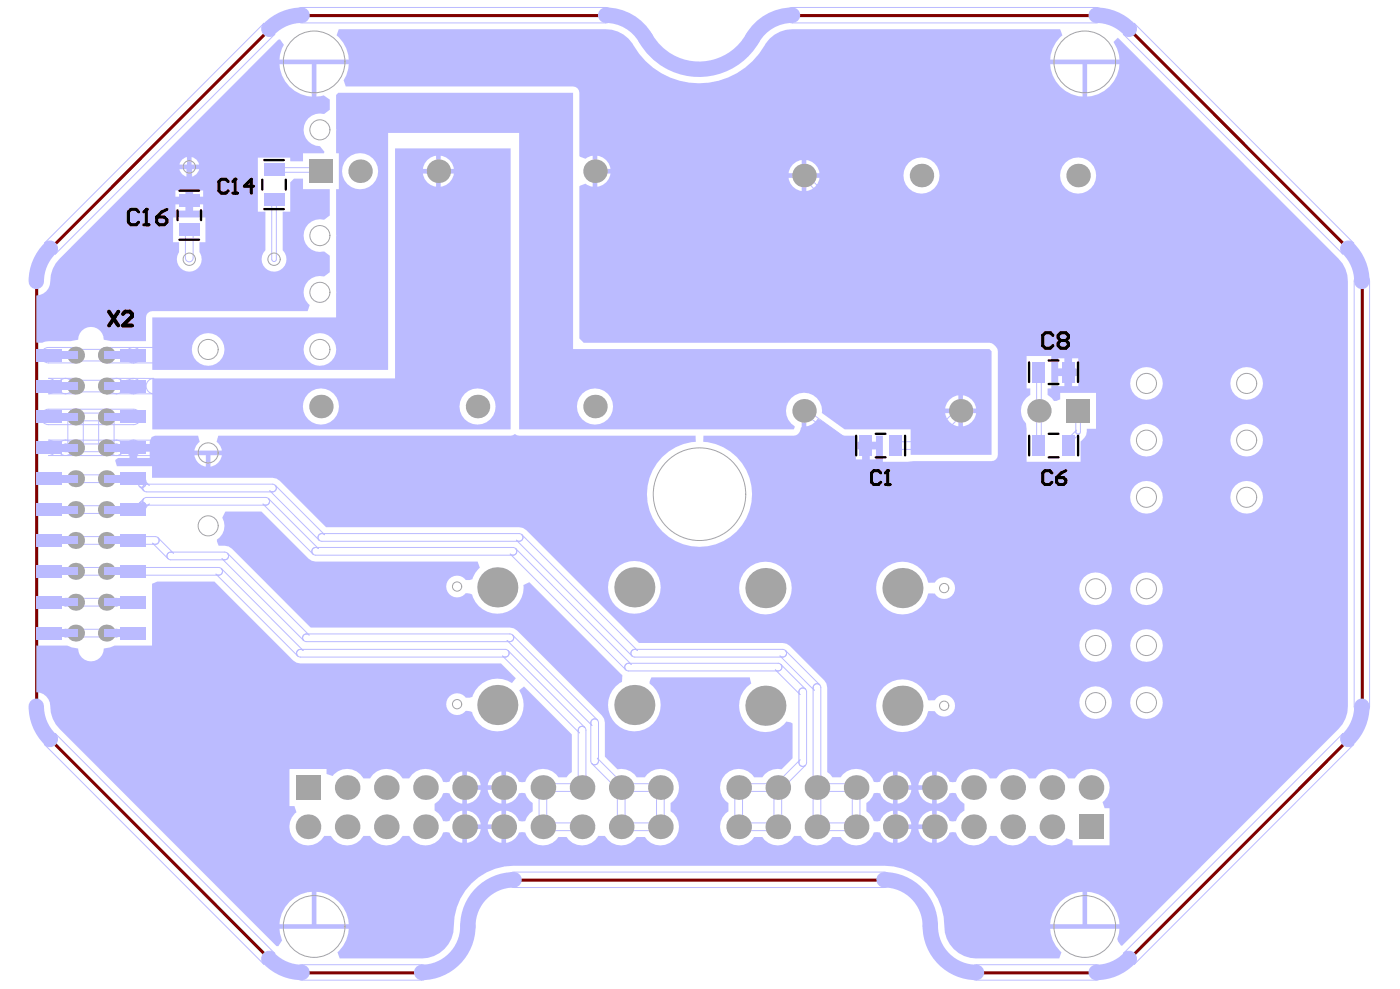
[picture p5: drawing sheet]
<svg xmlns="http://www.w3.org/2000/svg" width="210mm" height="148mm" viewBox="0 0 210 148" stroke-linecap="round" stroke-linejoin="round" font-family="sans-serif">
<path d="M40.4 4.4a6.9 6.9 0 0 1 4.9-2.1h45.6a7.1 7.1 0 0 1 6.3 4.1 9.2 9.2 0 0 0 15.7-.6 6.9 6.9 0 0 1 6-3.5h45.5a6.9 6.9 0 0 1 4.9 2.1l32.9 32.9a6.9 6.9 0 0 1 2.1 4.9v63.7a6.9 6.9 0 0 1-2.1 4.9l-32.9 32.9a6.9 6.9 0 0 1-4.9 2h-17.9a6.9 6.9 0 0 1-7-6.9 6.9 6.9 0 0 0-6.9-6.9h-55.5a6.9 6.9 0 0 0-6.9 6.9 6.9 6.9 0 0 1-6.9 6.9h-18a6.9 6.9 0 0 1-4.9-2l-32.9-32.9a6.9 6.9 0 0 1-2-4.9v-63.7a6.9 6.9 0 0 1 2-4.9z" fill="none" stroke="#800000" stroke-width=".46"/>
<g fill="#bbf">
<path d="M41.7 6l-32.1 32.1a5.5 5.5 0 0 0-2.1 4.6 2.1 2.1 0 0 1-2.1 1.6v7h.9l1-.2h3.4l1-.2a1.92 1.92 0 0 1 1.9-1.9 1.92 1.92 0 0 1 2 1.9l1 .2h5.3l.1-3.9 .5-.5 .3-.1h23.3l.3-.9-.2-.2a2.47 2.47 0 0 1-.3-2.9 2.47 2.47 0 0 1 2.7-1.2l.8-.6v-2.5l-.9-.6a2.46 2.46 0 0 1-3-2.5 2.46 2.46 0 0 1 3.1-2.3l.8-.6v-4h-4v-1.5h-1.3l-.6 .5v4.4h-1.1v5.8a1.86 1.86 0 0 1 0 2.7 1.86 1.86 0 0 1-2.6-.1 1.86 1.86 0 0 1 0-2.6v-5.8h-1.1v-8.1h4.8v.6h1.9v-1.2h3.2v-.3l-.6-.8a2.46 2.46 0 0 1-2.5-2.8 2.46 2.46 0 0 1 3.1-2l.8-.7v-1.5l-.9-.6-1.1 .2v-4.9h4.9l-.1 .7-.3 1-.4 .7 .3 1h34.1a.94 .94 0 0 1 1 .9v9.5l.9 .4 .2-.2 .9-.3v4.7l-.9-.3-.2-.2-.9 .4v22.8l.6 .7h60.8a1.52 1.52 0 0 1 1.3 1.2v15.5l-.1 .4-.5 .5-16.6 .2v-3.9h-1.1v.9h-3v-.9l-2-.1-2.9-2.1-.8-.4-.4 .5-.5 .4-.8 .3v-2.4h-.7v2.5h-.1l-.4 1-.3 .2-13.9 .1-.1 .9a7.9 7.9 0 0 1 6.2 11.9 7.9 7.9 0 0 1-13.4 0 7.9 7.9 0 0 1 6.1-11.9v-.9h-26.5l-.6-.3-.6 .3h-43.9l-.2 .9a1.88 1.88 0 0 1 .8 1.3h-4.1l.2-.7 .5-.6-.2-.9h-6.5l-.5 .2-.3 .6v.4h-2.4v.6h-.6v1.5h-1.7l-.4 .3v.1l.2 .9h5.3v1.7h18.1l.5 .1 .5 .3 7 7h28.9l.6 .1 .5 .3 16.9 16.9h21.6l.5 .1 .5 .4 5.2 5.1 .3 .5 .1 .6v12.7l.8 .8h1.2a2.82 2.82 0 0 1 2.8-1.3 2.82 2.82 0 0 1 2.3 1.9h.9a2.3 2.3 0 0 1 1.9-1.5v4.8a2.29 2.29 0 0 1-1.9-1.5l-.9-.1a3.3 3.3 0 0 1-1.2 1.5v1.2l.4 .4 .5 .6 .2 .5h1l.1-.4a2.33 2.33 0 0 1 1.8-1.1v4.8a2.29 2.29 0 0 1-1.9-1.6h-.9a2.82 2.82 0 0 1-2.3 1.9 2.82 2.82 0 0 1-2.8-1.2h-1.2l-.3 .4a2.79 2.79 0 0 1-4.4-.6l-1.1 .1a2.78 2.78 0 0 1-4.7 .1h-1.2l-.4 .4a2.79 2.79 0 0 1-4.1-.2 2.79 2.79 0 0 1 .6-4.1v-1.2l-.4-.3a2.79 2.79 0 0 1 .2-4.2 2.79 2.79 0 0 1 4.1 .7h1.2l.3-.5a2.72 2.72 0 0 1 2.6-.7l1.6-1.7v-5.2l-.9-.3a3.9 3.9 0 0 1-6 .3 3.9 3.9 0 0 1 .7-6l-.2-.9h-14.7l-.3 .9a3.9 3.9 0 0 1 .6 6 3.9 3.9 0 0 1-6-.4 3.9 3.9 0 0 1 1.3-5.8v-1.1l-13.9-13.9-.9 .4v.4a3.9 3.9 0 0 1-3.4 3.9 3.9 3.9 0 0 1-4.3-2.8l-.8-.2-.3 .1a1.63 1.63 0 0 1-2.4 0 1.63 1.63 0 0 1 .2-2.4 1.63 1.63 0 0 1 2.3 .3h.6l.4-.1a3.5 3.5 0 0 1 1.1-1.7l-.3-1h-24.3l-.6-.1-.5-.3-7-7.1h-5.4l-.5 1 .3 .5a2.42 2.42 0 0 1-1.1 2.7v.3l.3 .7 1.5 .1 .5 .3 11.8 11.8h29.8l.6 .1 .5 .4 12.7 12.7 .4 .5 .1 .6v5.1l1.9 1.9a2.7 2.7 0 0 1 2.9 1.2h1.2l.3-.5a2.79 2.79 0 0 1 4.2 .2 2.79 2.79 0 0 1-.7 4.1v1.2l.5 .4a2.79 2.79 0 0 1-.2 4.1 2.79 2.79 0 0 1-4.1-.6h-1.2l-.4 .4a2.79 2.79 0 0 1-4.4-.6l-1 .1a2.78 2.78 0 0 1-4.8 .1h-1.2l-.3 .4a2.84 2.84 0 0 1-4.7-1.1h-.9a2.3 2.3 0 0 1-1.9 1.6v-4.8a2.3 2.3 0 0 1 1.9 1.5h.9a3.3 3.3 0 0 1 1.2-1.5v-1.2l-.5-.3-.4-.6-.2-.6-1 .1-.2 .3a2.33 2.33 0 0 1-1.7 1.2v-2.4h-.4h.4v-2.4a2.3 2.3 0 0 1 1.9 1.5h.9a2.82 2.82 0 0 1 2.3-1.9 2.82 2.82 0 0 1 2.7 1.3h1.2l.8-.8v-5.7l-7.1-7.2-.8 .6a3.9 3.9 0 0 1-1.6 5.8 3.9 3.9 0 0 1-5.4-2.5l-.8-.2-.3 .2a1.63 1.63 0 0 1-2.4-.1 1.63 1.63 0 0 1 .2-2.3 1.63 1.63 0 0 1 2.3 .2h.6l.4-.1a3.9 3.9 0 0 1 6-2.1l.5-.7-2.2-2.2h-30.1l-.5-.1-.5-.4-11.9-11.8h-8.5l-.8 .4v9.2h-5.6l-.7 .3-.9 .2a1.92 1.92 0 0 1-2 1.9 1.92 1.92 0 0 1-1.9-1.9l-.9-.2-.7-.3h-4.7v7l.6 .1a2.1 2.1 0 0 1 1.5 2 5.1 5.1 0 0 0 2.1 4.1l31.8 31.8 .3 .1 .6-.9-.3-1.1-.1-.6h10.4l-.1 .6a5 5 0 0 1-1.6 2.9l.3 .9h12.3a4.8 4.8 0 0 0 4.8-4.9 9 9 0 0 1 9.1-9h55.4a9 9 0 0 1 9.1 9 4.8 4.8 0 0 0 4.8 4.9h12.4l.3-.9a4.9 4.9 0 0 1-1.6-3.5h10.3v.6l-.3 .9 .1 .3 .5 .7h.1l32.5-32.5a5.1 5.1 0 0 0 1.4-4.3v-62.7a4.7 4.7 0 0 0-1.4-3.5l-32.9-32.9-.2-.1-.7 .6a4.9 4.9 0 0 1 .9 2.6h-10.3v-.6a5 5 0 0 1 1.8-3l-.3-.9h-39.3a5 5 0 0 0-5.1 2.4 11.3 11.3 0 0 1-19.8-.3 4.8 4.8 0 0 0-4-2.1h-40l-.3 .9a4.9 4.9 0 0 1 1.8 3.6h-10.4l.1-.6 .3-1 .3-.6-.6-.8zM41.9 9.6h4.9v4.9a5.1 5.1 0 0 1-4.9-4.9zM157.5 9.6h4.8v4.9a5.1 5.1 0 0 1-4.8-4.9zM163 9.6h4.8a5.1 5.1 0 0 1-4.8 4.9zM27.3 23.9l.7-.4v1.2h-1.1zM28.7 23.5a1.36 1.36 0 0 1 1.1 1.2h-1.1zM89.6 23.3a2.26 2.26 0 0 1 1.9 2h-1.9zM118.9 24.6l.5-.3 .8-.3v2h-2l.3-.9zM120.9 24a2.26 2.26 0 0 1 2 2h-2zM26.9 25.4h1.1v1.1a1.36 1.36 0 0 1-1.1-1.1zM28.7 25.4h1.1a1.36 1.36 0 0 1-1.1 1.1zM89.6 26h1.9a2.26 2.26 0 0 1-1.9 2zM118.2 26.6h2v2a2.26 2.26 0 0 1-2-2zM120.9 26.6h2a2.26 2.26 0 0 1-2 2zM135.4 26.3a2.75 2.75 0 0 1 5.5 0 2.75 2.75 0 0 1-5.5 0zM158.9 26.3a2.71 2.71 0 0 1 5.4 0 2.71 2.71 0 0 1-5.4 0zM26.3 28.5h1.5v1h-1.5zM29 28.5h1.5v1h-1.5zM26.3 30.6h1.5v.9h-1.5zM29 30.6h1.5v.9h-1.5zM26 32.6h4.8v3.7h-.9v1.5a1.86 1.86 0 0 1-1.5 2.9 1.86 1.86 0 0 1-1.6-2.9v-1.5h-.8zM158.7 53.7h.9v1.5h-.9zM160.7 53.7h1v1.5h-1zM158.7 56.3h.9v1.5h-.9zM160.7 56.3h1v1.5h-1zM169.4 57.4a2.45 2.45 0 0 1 4.9 0 2.45 2.45 0 0 1-4.9 0zM184.5 57.4a2.45 2.45 0 0 1 4.9 0 2.45 2.45 0 0 1-4.9 0zM153.9 53.3h3.7v4.9h-.5v1l.6 .4 .3 .5h.4l.6-.3v-.9h5.3v5.3h-1.4a1.88 1.88 0 0 1-.9 2v3h-8.1l-.1-5.8a2.7 2.7 0 0 1 .7-4.2v-1h-.6zM169.4 65.9a2.45 2.45 0 0 1 4.9 0 2.45 2.45 0 0 1-4.9 0zM184.5 65.9a2.45 2.45 0 0 1 4.9 0 2.45 2.45 0 0 1-4.9 0zM20.6 67.7h1.8v.9h-1.8zM128.3 67.3h1v1.5h-1zM130.4 67.3h.9v1.5h-.9zM29.2 68.2h1.7v1.7a2.01 2.01 0 0 1-1.7-1.7zM31.6 68.2h1.7a2.01 2.01 0 0 1-1.7 1.7zM169.4 74.5a2.45 2.45 0 0 1 4.9 0 2.45 2.45 0 0 1-4.9 0zM184.5 74.5a2.45 2.45 0 0 1 4.9 0 2.45 2.45 0 0 1-4.9 0zM132.5 85.3a3.9 3.9 0 0 1 6.7 2h.9a1.63 1.63 0 0 1 2.5-.4 1.63 1.63 0 0 1 0 2.5 1.63 1.63 0 0 1-2.5-.5h-.9a3.9 3.9 0 0 1-5.8 2.7 3.9 3.9 0 0 1-.9-6.3zM161.8 88.2a2.45 2.45 0 0 1 4.9 0 2.45 2.45 0 0 1-4.9 0zM169.4 88.2a2.45 2.45 0 0 1 4.9 0 2.45 2.45 0 0 1-4.9 0zM91.2 88a3.9 3.9 0 0 1 7.9 0 3.9 3.9 0 0 1-7.9 0zM110.8 88.1a4 4 0 0 1 7.9 0 4 4 0 0 1-7.9 0zM161.8 96.7a2.45 2.45 0 0 1 4.9 0 2.45 2.45 0 0 1-4.9 0zM169.4 96.7a2.45 2.45 0 0 1 4.9 0 2.45 2.45 0 0 1-4.9 0zM132.5 102.9a3.9 3.9 0 0 1 6.7 2h.9a1.63 1.63 0 0 1 2.5-.4 1.63 1.63 0 0 1 0 2.5 1.63 1.63 0 0 1-2.5-.5l-.9 .1a3.9 3.9 0 0 1-5.8 2.6 3.9 3.9 0 0 1-.9-6.3zM161.8 105.3a2.45 2.45 0 0 1 4.9 0 2.45 2.45 0 0 1-4.9 0zM169.4 105.3a2.45 2.45 0 0 1 4.9 0 2.45 2.45 0 0 1-4.9 0zM140.4 115.6a2.3 2.3 0 0 1 2 1.5h.9a2.83 2.83 0 0 1 2.4-1.9 2.83 2.83 0 0 1 2.7 1.4h1a2.79 2.79 0 0 1 4.9 0h1a2.79 2.79 0 0 1 4.8 0h1a2.79 2.79 0 0 1 4.3-.7 2.79 2.79 0 0 1-.1 4.3l.3 .9h.8v5.5h-5.6v-.7l-.9-.3a2.76 2.76 0 0 1-4.6-.4h-1a2.79 2.79 0 0 1-4.9 0h-1a2.82 2.82 0 0 1-2.7 1.4 2.82 2.82 0 0 1-2.4-1.9h-.9a2.3 2.3 0 0 1-2 1.6v-4.8a2.3 2.3 0 0 1 2 1.5h.9a3.3 3.3 0 0 1 1.3-1.6v-1a2.99 2.99 0 0 1-1.3-1.6l-.9 .1a2.3 2.3 0 0 1-2 1.5zM43.4 115.2h5.6v.7l.9 .4a2.76 2.76 0 0 1 4.6 .3h1a2.79 2.79 0 0 1 4.9 0h1a2.82 2.82 0 0 1 2.7-1.4 2.82 2.82 0 0 1 2.4 1.9h.9a2.3 2.3 0 0 1 1.9-1.5v4.8a2.29 2.29 0 0 1-1.9-1.5l-.9-.1a3.3 3.3 0 0 1-1.3 1.6v1a2.99 2.99 0 0 1 1.3 1.6h.9a2.3 2.3 0 0 1 1.9-1.5v4.8a2.29 2.29 0 0 1-1.9-1.6h-.9a2.83 2.83 0 0 1-2.4 1.9 2.83 2.83 0 0 1-2.7-1.4h-1a2.79 2.79 0 0 1-4.9 0h-1a2.79 2.79 0 0 1-4.9 0h-1a2.79 2.79 0 0 1-4.2 .8 2.79 2.79 0 0 1 .1-4.3l-.4-.9h-.7zM134.6 115.6a2.35 2.35 0 0 1 2 2h-2zM138.4 116.3l.5-.4 .9-.3v2h-2.1l.3-.8zM73.8 116.3l.5-.4 .9-.3v2h-2.1l.3-.8zM70 115.6a2.35 2.35 0 0 1 2.1 2h-2.1zM134.6 118.3h2a2.35 2.35 0 0 1-2 2.1zM137.7 118.3h2.1v2.1a2.35 2.35 0 0 1-2.1-2.1zM70 118.3h2.1a2.35 2.35 0 0 1-2.1 2.1zM73.1 118.3h2.1v2.1a2.35 2.35 0 0 1-2.1-2.1zM134.6 121.5a2.35 2.35 0 0 1 2 2h-2zM138.4 122.1l.5-.4 .9-.2v2h-2.1l.3-.9zM73.8 122.1l.5-.4 .9-.2v2h-2.1l.3-.9zM70 121.5a2.35 2.35 0 0 1 2.1 2h-2.1zM134.6 124.2h2a2.35 2.35 0 0 1-2 2.1zM137.7 124.2h2.1v2.1a2.35 2.35 0 0 1-2.1-2.1zM70 124.2h2.1a2.35 2.35 0 0 1-2.1 2.1zM73.1 124.2h2.1v2.1a2.35 2.35 0 0 1-2.1-2.1zM43.4 135.1a5 5 0 0 1 3.4-1.5v4.9h-4.9a5 5 0 0 1 1.5-3.4zM47.4 133.6a5.1 5.1 0 0 1 4.9 4.9h-4.9zM159 135.1a5 5 0 0 1 3.3-1.5v4.9h-4.8a5 5 0 0 1 1.5-3.4zM163 133.6a5.1 5.1 0 0 1 4.8 4.9h-4.8z"/>
<path d="M50.4 14.2v8.8h.4v5.3h-.4v19.3h-27.6v7.8h35.4v-35.5h19.6v44.4h41.2l.2-.4a2.7 2.7 0 0 1 .1-4.8 2.7 2.7 0 0 1 3.9 2.8l3.4 2.4h9.9v3.8h12.2v-15.5l-.4-.3h-62.4v-38.4h-35.2zM51.3 25.7a2.71 2.71 0 0 1 5.4 0 2.71 2.71 0 0 1-5.4 0zM28.8 52.4a2.45 2.45 0 0 1 4.9 0 2.45 2.45 0 0 1-4.9 0zM45.5 52.4a2.45 2.45 0 0 1 4.9 0 2.45 2.45 0 0 1-4.9 0zM142.4 59.9l.5-.4 .8-.3v2h-2l.3-.8zM144.4 59.2a2.26 2.26 0 0 1 1.9 2h-1.9zM86.5 60.9a2.71 2.71 0 0 1 5.4 0 2.71 2.71 0 0 1-5.4 0zM141.7 61.9h2v2a2.26 2.26 0 0 1-2-2zM144.4 61.9h1.9a2.26 2.26 0 0 1-1.9 2z"/>
<path d="M22.8 56.7v7.6h53.8v-42.1h-17.4v34.5zM64.1 24l.4-.4 .9-.3v2h-2l.3-.8zM66.1 23.3a2.26 2.26 0 0 1 1.9 2h-1.9zM63.4 26h2v2a2.26 2.26 0 0 1-2-2zM66.1 26h1.9a2.26 2.26 0 0 1-1.9 2zM45.4 60.9a2.71 2.71 0 0 1 5.4 0 2.71 2.71 0 0 1-5.4 0zM68.9 60.9a2.71 2.71 0 0 1 5.4 0 2.71 2.71 0 0 1-5.4 0z"/>
</g>
<g fill="none" stroke="#bbf" stroke-width=".15">
<path d="M39.6 3.5a1.16 1.16 0 0 0 0 1.6 1.16 1.16 0 0 0 1.6 0l-32.9 33a1.16 1.16 0 0 0 0-1.7 1.16 1.16 0 0 0-1.6 0zM44.6 1.3l.7-.2h45.5a1.16 1.16 0 0 1 1.2 1.2 1.16 1.16 0 0 1-1.2 1.1h-45.5a1.16 1.16 0 0 1-1.1-.8 1.16 1.16 0 0 1 .4-1.3zM118.1 1.3l.7-.2h45.5a1.16 1.16 0 0 1 1.2 1.2 1.16 1.16 0 0 1-1.2 1.1h-45.5a1.16 1.16 0 0 1-1.1-.8 1.16 1.16 0 0 1 .4-1.3zM170.1 3.5l32.9 32.9a1.16 1.16 0 0 0-1.7 0 1.16 1.16 0 0 0 0 1.7l-32.9-33a1.16 1.16 0 0 0 1.7 0 1.16 1.16 0 0 0 0-1.6zM28 34a.58 .58 0 0 1 .6-.1 .58 .58 0 0 1 .4 .5v4.2a.58 .58 0 0 1-.6 .6 .58 .58 0 0 1-.6-.6v-4.2zM28.2 24.7a.35 .35 0 0 1 .5 .3v5a.35 .35 0 0 1-.3 .4 .35 .35 0 0 1-.4-.4v-5zM40.9 29.6a.35 .35 0 0 1 .5 .3v8.9a.35 .35 0 0 1-.3 .4 .35 .35 0 0 1-.4-.4v-8.9zM40.9 25.2l7-.1a.35 .35 0 0 1 .4 .4 .35 .35 0 0 1-.4 .3h-6.8a.35 .35 0 0 1-.3-.2 .35 .35 0 0 1 .1-.4zM47.7 25.2a.58 .58 0 0 1 .8 0l-.2-.1a.58 .58 0 0 1 0 .8 .58 .58 0 0 1-.8 0l.2 .2a.58 .58 0 0 1 0-.9zM120.8 26.1l3.1 3.1a.35 .35 0 0 0-.5 0 .35 .35 0 0 0 0 .4l-3.1-3.1a.35 .35 0 0 0 .5 0 .35 .35 0 0 0 0-.4zM123.5 29.1h3.3a.35 .35 0 0 1 .4 .3 .35 .35 0 0 1-.4 .3h-3.2a.35 .35 0 0 1-.3-.2 .35 .35 0 0 1 .2-.4zM6.6 52.3l.7-.2h4a1.16 1.16 0 0 1 1.2 1.1 1.16 1.16 0 0 1-1.2 1.2h-4a1.16 1.16 0 0 1-1.1-.8 1.16 1.16 0 0 1 .4-1.3z"/>
<path d="M7.3 56.7h4a1.16 1.16 0 0 0-1.1 1.1 1.16 1.16 0 0 0 1.1 1.2h-4a1.16 1.16 0 0 0 1.1-1.2 1.16 1.16 0 0 0-1.1-1.1zM10.7 57.2l.6-.2h4.6a.87 .87 0 0 1 .9 .8 .87 .87 0 0 1-.9 .9h-4.6a.87 .87 0 0 1-.8-.5 .87 .87 0 0 1 .2-1zM10.7 52.6l.6-.3h4.6a.87 .87 0 0 1 .9 .9 .87 .87 0 0 1-.9 .9h-4.6a.87 .87 0 0 1-.8-.6 .87 .87 0 0 1 .2-.9zM15.3 52.3l.6-.2h8.1a1.16 1.16 0 0 1 1.1 1.1 1.16 1.16 0 0 1-1.1 1.2h-8.1a1.16 1.16 0 0 1-1-.8 1.16 1.16 0 0 1 .4-1.3zM16 56.7h7.1a1.16 1.16 0 0 0-1.2 1.1 1.16 1.16 0 0 0 1.2 1.2h-7.2a1.16 1.16 0 0 0 1.2-1.2 1.16 1.16 0 0 0-1.1-1.1zM19 57a.87 .87 0 0 1 .8 .8 .87 .87 0 0 1-.8 .9h1a.87 .87 0 0 1-.9-.9 .87 .87 0 0 1 .9-.8zM155.6 55.5a.35 .35 0 0 1 .5 .3v11a.35 .35 0 0 1-.3 .3 .35 .35 0 0 1-.4-.3v-11zM203.5 41.2a1.15 1.15 0 0 1 1.2-.1 1.15 1.15 0 0 1 .6 1.1v63.6a1.16 1.16 0 0 1-1.1 1.2 1.16 1.16 0 0 1-1.2-1.2v-63.6l.1-.4zM6.6 61.5l.7-.2h12.7a1.16 1.16 0 0 1 1.1 1.2 1.16 1.16 0 0 1-1.1 1.1h-12.7a1.16 1.16 0 0 1-1.1-.8 1.16 1.16 0 0 1 .4-1.3zM7.3 65.9h16.5a1.16 1.16 0 0 0-1.2 1.2 1.16 1.16 0 0 0 1.2 1.2l-16.5-.1a1.16 1.16 0 0 0 1.1-1.1 1.16 1.16 0 0 0-1.1-1.2zM9.4 66.7l.4-.2h7.7a.58 .58 0 0 1 .5 .6 .58 .58 0 0 1-.5 .6h-7.7a.58 .58 0 0 1-.5-.4 .58 .58 0 0 1 .1-.6zM10.2 62.5v4.6a1.16 1.16 0 0 0 1.1 1.1 1.16 1.16 0 0 0 1.2-1.1v-4.6"/>
<path d="M10.2 62.5h.1M10.2 62.5a1.16 1.16 0 0 1 1.1-1.2 1.16 1.16 0 0 1 1.2 1.2M10.2 62.5a1.16 1.16 0 0 0 1.1 1.1 1.16 1.16 0 0 0 1.2-1.1M10.9 62.1l.4-.2h4.6a.58 .58 0 0 1 .6 .6 .58 .58 0 0 1-.6 .5h-4.6a.58 .58 0 0 1-.5-.3 .58 .58 0 0 1 .1-.6zM10.9 75.9l.4-.1h4.6a.58 .58 0 0 1 .6 .5 .58 .58 0 0 1-.6 .6h-4.6a.58 .58 0 0 1-.5-.3 .58 .58 0 0 1 .1-.7zM10.9 71.3l.4-.2h4.6a.58 .58 0 0 1 .6 .6 .58 .58 0 0 1-.6 .6h-4.6a.58 .58 0 0 1-.5-.4 .58 .58 0 0 1 .1-.6zM12.5 62.5h.1M14.8 62.5h.1M14.8 62.5v4.6a1.16 1.16 0 0 0 1.1 1.1 1.16 1.16 0 0 0 1.2-1.1v-4.6M14.8 62.5a1.16 1.16 0 0 0 1.1 1.1 1.16 1.16 0 0 0 1.2-1.1M14.8 62.5a1.16 1.16 0 0 1 1.1-1.2 1.16 1.16 0 0 1 1.2 1.2M17.1 62.5h.1"/>
<path d="M19.6 71.3a1.88 1.88 0 0 1 1.6-.1 .58 .58 0 0 1 .3 .6 .58 .58 0 0 1-.6 .5h-.9a.58 .58 0 0 1-.5-.4 .58 .58 0 0 1 .1-.6zM19.6 75.9a1.88 1.88 0 0 1 1.6-.1 .58 .58 0 0 1 .3 .7 .58 .58 0 0 1-.6 .4h-.9a.58 .58 0 0 1-.5-.3 .58 .58 0 0 1 .1-.7zM20.9 71.7a.58 .58 0 0 1 .8 0l-.4-.4a.58 .58 0 0 1 0 .8 .58 .58 0 0 1-.8 0l.4 .4a.58 .58 0 0 1 0-.8zM20.9 75.6l-.4 .3a.58 .58 0 0 1 .8 0 .58 .58 0 0 1 0 .9l.4-.4a.58 .58 0 0 1-.8 0 .58 .58 0 0 1 0-.8zM21.6 72.7l.4-.2h18.9a.58 .58 0 0 1 .5 .6 .58 .58 0 0 1-.5 .6h-18.9a.58 .58 0 0 1-.6-.4 .58 .58 0 0 1 .2-.6zM21.6 74.7l.4-.2h17.8a.58 .58 0 0 1 .6 .6 .58 .58 0 0 1-.6 .6h-17.8a.58 .58 0 0 1-.6-.4 .58 .58 0 0 1 .2-.6zM21.6 74.7a.58 .58 0 0 0 0 .8 .58 .58 0 0 0 .8 0l-.7 .7a.58 .58 0 0 0 0-.8 .58 .58 0 0 0-.8 0zM21.7 72l.7 .7a.58 .58 0 0 0-.8 0 .58 .58 0 0 0 0 .8l-.7-.7a.58 .58 0 0 0 .8 0 .58 .58 0 0 0 0-.8zM21.9 72.1a.58 .58 0 0 0-.6-.6 .58 .58 0 0 0-.6 .6 .64 .64 0 0 0 .2 .8 .64 .64 0 0 0 .8-.1l.2-.4M21.9 75.8a.62 .62 0 0 0-.9-.5 .62 .62 0 0 0-.2 .9 .58 .58 0 0 0 .6 .3 .58 .58 0 0 0 .5-.5M21.9 72.1v.3M21.9 75.8v.2"/>
<path d="M40.2 74.7l7.5 7.5a.58 .58 0 0 0-.8 0 .58 .58 0 0 0 0 .8l-7.5-7.5a.58 .58 0 0 0 .8 0 .58 .58 0 0 0 0-.8zM41.3 72.7l7.4 7.4a.58 .58 0 0 0-.9 0 .58 .58 0 0 0 0 .8l-7.4-7.4a.58 .58 0 0 0 .9 0 .58 .58 0 0 0 0-.8zM120.8 61.3l7.2 5.2a.35 .35 0 0 0-.5 .1 .35 .35 0 0 0 .1 .4l-7.3-5.2a.35 .35 0 0 0 .5 0 .35 .35 0 0 0 0-.5zM127.6 66.5l2.2-.1a.35 .35 0 0 1 .4 .4 .35 .35 0 0 1-.4 .3h-2a.35 .35 0 0 1-.3-.3 .35 .35 0 0 1 .1-.3zM133.8 66.3l.4-.1h4.6a.58 .58 0 0 1 .6 .6 .58 .58 0 0 1-.6 .5h-4.6a.58 .58 0 0 1-.5-.3 .58 .58 0 0 1 .1-.7zM143.6 61.1a.58 .58 0 0 0 0 .9 .58 .58 0 0 0 .8 0l-5.2 5.2a.58 .58 0 0 0 0-.9 .58 .58 0 0 0-.8 0zM160 65.9a.35 .35 0 0 1 .5 .3v.6a.35 .35 0 0 1-.3 .3 .35 .35 0 0 1-.4-.3v-.6zM161.4 64.4a.35 .35 0 0 0 0 .5 .35 .35 0 0 0 .5 0l-1.5 1.5a.35 .35 0 0 0 0-.5 .35 .35 0 0 0-.5 0zM161.5 61.2a.35 .35 0 0 1 .5 .3v3.2a.35 .35 0 0 1-.4 .3 .35 .35 0 0 1-.3-.3v-3.2zM9.4 89.8l.4-.2h7.7a.58 .58 0 0 1 .5 .6 .58 .58 0 0 1-.5 .6h-7.7a.58 .58 0 0 1-.5-.4 .58 .58 0 0 1 .1-.6zM9.4 94.4l.4-.1h7.7a.58 .58 0 0 1 .5 .5 .58 .58 0 0 1-.5 .6h-7.7a.58 .58 0 0 1-.5-.3 .58 .58 0 0 1 .1-.7zM10.9 85.2l.4-.2h4.6a.58 .58 0 0 1 .6 .6 .58 .58 0 0 1-.6 .6h-4.6a.58 .58 0 0 1-.5-.4 .58 .58 0 0 1 .1-.6z"/>
<path d="M10.9 80.6l.4-.2h4.6a.58 .58 0 0 1 .6 .6 .58 .58 0 0 1-.6 .5h-4.6a.58 .58 0 0 1-.5-.3 .58 .58 0 0 1 .1-.6zM19.6 80.6l.4-.2h3.3a.58 .58 0 0 1 .6 .6 .58 .58 0 0 1-.6 .5h-3.3a.58 .58 0 0 1-.5-.3 .58 .58 0 0 1 .1-.6zM19.6 85.2l.4-.2h12.8a.58 .58 0 0 1 .6 .6 .58 .58 0 0 1-.6 .6h-12.8a.58 .58 0 0 1-.5-.4 .58 .58 0 0 1 .1-.6zM23.7 80.6l2.3 2.3a.58 .58 0 0 0-.8 0 .58 .58 0 0 0 0 .8l-2.3-2.3a.58 .58 0 0 0 .8 0 .58 .58 0 0 0 0-.8zM25.2 82.9l.4-.2h8.1a.58 .58 0 0 1 .6 .6 .58 .58 0 0 1-.6 .6h-8.1a.58 .58 0 0 1-.5-.4 .58 .58 0 0 1 .1-.6zM33.2 85.2l12.2 12.3a.58 .58 0 0 0-.8 0 .58 .58 0 0 0 0 .8l-12.2-12.3a.58 .58 0 0 0 .8 0 .58 .58 0 0 0 0-.8zM34.1 82.9l12.2 12.2a.58 .58 0 0 0-.8 0 .58 .58 0 0 0 0 .9l-12.2-12.3a.58 .58 0 0 0 .8 0 .58 .58 0 0 0 0-.8zM44.6 97.5l.4-.2h30.8a.58 .58 0 0 1 .5 .6 .58 .58 0 0 1-.5 .5h-30.8a.58 .58 0 0 1-.5-.3 .58 .58 0 0 1 .1-.6zM45.5 95.1l.4-.1h30.5a.58 .58 0 0 1 .6 .6 .58 .58 0 0 1-.6 .5h-30.5a.58 .58 0 0 1-.5-.3 .58 .58 0 0 1 .1-.7zM46.9 82.2l.4-.2h29.6a.58 .58 0 0 1 .6 .6 .58 .58 0 0 1-.6 .6h-29.6a.58 .58 0 0 1-.5-.4 .58 .58 0 0 1 .1-.6zM47.8 80.1l.5-.2h29.5a.58 .58 0 0 1 .6 .6 .58 .58 0 0 1-.6 .6h-29.5a.58 .58 0 0 1-.6-.4 .58 .58 0 0 1 .1-.6zM76.2 97.5l11.5 11.5a.58 .58 0 0 0-.8 0 .58 .58 0 0 0 0 .8l-11.6-11.5a.58 .58 0 0 0 .9 0 .58 .58 0 0 0 0-.8z"/>
<path d="M77.3 82.2l17.3 17.3a.58 .58 0 0 0-.8 0 .58 .58 0 0 0 0 .9l-17.3-17.4a.58 .58 0 0 0 .8 0 .58 .58 0 0 0 0-.8zM78.2 80.1l17.4 17.4a.58 .58 0 0 0-.8 0 .58 .58 0 0 0 0 .8l-17.4-17.4a.58 .58 0 0 0 .8 0 .58 .58 0 0 0 0-.8zM93.8 99.5l.4-.1h22.5a.58 .58 0 0 1 .5 .5 .58 .58 0 0 1-.5 .6h-22.5a.58 .58 0 0 1-.5-.3 .58 .58 0 0 1 .1-.7zM94.8 97.5l.4-.2h22.2a.58 .58 0 0 1 .5 .6 .58 .58 0 0 1-.5 .5h-22.2a.58 .58 0 0 1-.6-.3 .58 .58 0 0 1 .2-.6zM117.1 99.5l3.7 3.7a.58 .58 0 0 0-.9 0 .58 .58 0 0 0 0 .9l-3.7-3.7a.58 .58 0 0 0 .9 0 .58 .58 0 0 0 0-.9zM117.8 97.5l5.1 5.1a.58 .58 0 0 0-.8 0 .58 .58 0 0 0 0 .8l-5.2-5.1a.58 .58 0 0 0 .9 0 .58 .58 0 0 0 0-.8zM8.3 109.9l32.9 32.9a1.16 1.16 0 0 0-1.6 0 1.16 1.16 0 0 0 0 1.7l-32.9-33a1.16 1.16 0 0 0 1.6 0 1.16 1.16 0 0 0 0-1.6zM81 117.6l.4-.2h5.9a.58 .58 0 0 1 .5 .6 .58 .58 0 0 1-.5 .6h-5.9a.58 .58 0 0 1-.5-.4 .58 .58 0 0 1 .1-.6zM81 117.6a.58 .58 0 0 1 .6-.1 .58 .58 0 0 1 .4 .5v5.9a.58 .58 0 0 1-.6 .5 .58 .58 0 0 1-.6-.5v-5.9zM86.9 109a.58 .58 0 0 1 .6-.1 .58 .58 0 0 1 .3 .5v8.6a.58 .58 0 0 1-.5 .6 .58 .58 0 0 1-.6-.6v-8.6zM88.7 108.7a.58 .58 0 0 1 0-.8 .58 .58 0 0 1 .9 0l-12.7-12.8a.58 .58 0 0 1 0 .9 .58 .58 0 0 1-.9 0l12.7 12.7M88.7 107.9a.58 .58 0 0 1 .7-.2 .58 .58 0 0 1 .3 .6v5.7a.58 .58 0 0 1-.5 .6 .58 .58 0 0 1-.6-.6v-5.7z"/>
<path d="M89.6 113.6l3.9 4a.58 .58 0 0 0-.8 0 .58 .58 0 0 0 0 .8l-4-4a.58 .58 0 0 0 .9 0 .58 .58 0 0 0 0-.8zM92.7 117.6a.58 .58 0 0 1 .7-.1 .58 .58 0 0 1 .3 .5v5.9a.58 .58 0 0 1-.6 .5 .58 .58 0 0 1-.5-.5v-5.9zM92.7 117.6l.4-.2h5.9a.58 .58 0 0 1 .6 .6 .58 .58 0 0 1-.6 .6h-5.9a.58 .58 0 0 1-.5-.4 .58 .58 0 0 1 .1-.6zM98.6 117.6a.58 .58 0 0 1 .6-.1 .58 .58 0 0 1 .4 .5v5.9a.58 .58 0 0 1-.6 .5 .58 .58 0 0 1-.6-.5v-5.9zM110.3 117.6l.4-.2h5.9a.58 .58 0 0 1 .6 .6 .58 .58 0 0 1-.6 .6h-5.9a.58 .58 0 0 1-.5-.4 .58 .58 0 0 1 .1-.6zM110.3 117.6a.58 .58 0 0 1 .7-.1 .58 .58 0 0 1 .3 .5v5.9a.58 .58 0 0 1-.6 .5 .58 .58 0 0 1-.5-.5v-5.9zM116.2 117.6a.58 .58 0 0 1 .6-.1 .58 .58 0 0 1 .4 .5v5.9a.58 .58 0 0 1-.6 .5 .58 .58 0 0 1-.6-.5v-5.9zM119.9 113.8a.58 .58 0 0 0 0 .9 .58 .58 0 0 0 .9 0l-3.8 3.7a.58 .58 0 0 0 0-.8 .58 .58 0 0 0-.8 0zM119.9 103.2a.58 .58 0 0 1 .7-.1 .58 .58 0 0 1 .3 .5v10.6a.58 .58 0 0 1-.5 .6 .58 .58 0 0 1-.6-.6v-10.6zM122.1 102.6a.58 .58 0 0 1 .6-.1 .58 .58 0 0 1 .4 .5v20.9a.58 .58 0 0 1-.6 .5 .58 .58 0 0 1-.6-.5v-20.9zM122.1 117.6l.4-.2h5.9a.58 .58 0 0 1 .5 .6 .58 .58 0 0 1-.5 .6h-5.9a.58 .58 0 0 1-.5-.4 .58 .58 0 0 1 .1-.6zM128 117.6a.58 .58 0 0 1 .6-.1 .58 .58 0 0 1 .3 .5v5.9a.58 .58 0 0 1-.5 .5 .58 .58 0 0 1-.6-.5v-5.9z"/>
<path d="M201.3 109.9a1.16 1.16 0 0 0 0 1.6 1.16 1.16 0 0 0 1.7 0l-32.9 33a1.16 1.16 0 0 0 0-1.7 1.16 1.16 0 0 0-1.7 0zM76.4 130.9l.7-.2h55.4a1.16 1.16 0 0 1 1.2 1.1 1.16 1.16 0 0 1-1.2 1.2h-55.4a1.16 1.16 0 0 1-1.1-.8 1.16 1.16 0 0 1 .4-1.3zM81 123.5l.4-.2h5.9a.58 .58 0 0 1 .5 .6 .58 .58 0 0 1-.5 .5h-5.9a.58 .58 0 0 1-.5-.3 .58 .58 0 0 1 .1-.6zM92.7 123.5l.4-.2h5.9a.58 .58 0 0 1 .6 .6 .58 .58 0 0 1-.6 .5h-5.9a.58 .58 0 0 1-.5-.3 .58 .58 0 0 1 .1-.6zM110.3 123.5l.4-.2h5.9a.58 .58 0 0 1 .6 .6 .58 .58 0 0 1-.6 .5h-5.9a.58 .58 0 0 1-.5-.3 .58 .58 0 0 1 .1-.6zM122.1 123.5l.4-.2h5.9a.58 .58 0 0 1 .5 .6 .58 .58 0 0 1-.5 .5h-5.9a.58 .58 0 0 1-.5-.3 .58 .58 0 0 1 .1-.6zM44.6 144.8l.7-.3h17.9a1.16 1.16 0 0 1 1.2 1.2 1.16 1.16 0 0 1-1.2 1.1h-17.9a1.16 1.16 0 0 1-1.1-.8 1.16 1.16 0 0 1 .4-1.2zM145.7 144.8l.7-.3h17.9a1.16 1.16 0 0 1 1.2 1.2 1.16 1.16 0 0 1-1.2 1.1h-17.9a1.16 1.16 0 0 1-1.1-.8 1.16 1.16 0 0 1 .4-1.2z"/>
<circle cx="9.8" cy="57.8" r="1.16"/>
<circle cx="17.5" cy="57.8" r="1.16"/>
<circle cx="20" cy="53.2" r="1.16"/>
<circle cx="20" cy="57.8" r="1.16"/>
<circle cx="9.8" cy="67.1" r="1.16"/>
<circle cx="11.3" cy="67.1" r="1.16"/>
<circle cx="15.9" cy="67.1" r="1.16"/>
<circle cx="17.5" cy="67.1" r="1.16"/>
<circle cx="20" cy="67.1" r="1.16"/>
<circle cx="155.8" cy="61.5" r=".35"/>
<circle cx="122.5" cy="118" r=".58"/>
</g>
<path d="M45.3 2.3a6.9 6.9 0 0 0-4.9 2M90.8 2.3a7.1 7.1 0 0 1 6.4 4 9.2 9.2 0 0 0 15.6-.6 6.9 6.9 0 0 1 6-3.4M164.3 2.3a6.9 6.9 0 0 1 4.9 2M7.5 37.3a6.9 6.9 0 0 0-2.1 4.9M202.2 37.3a6.9 6.9 0 0 1 2 4.9M5.4 105.8a6.9 6.9 0 0 0 2.1 4.9M204.2 105.8a6.9 6.9 0 0 1-2 4.9M77.1 131.8a6.9 6.9 0 0 0-7 6.9 6.9 6.9 0 0 1-6.9 7M132.5 131.8a6.9 6.9 0 0 1 7 6.9 6.9 6.9 0 0 0 6.9 7M40.4 143.7a6.9 6.9 0 0 0 4.9 2M169.2 143.7a6.9 6.9 0 0 1-4.9 2" fill="none" stroke="#bbf" stroke-width="2.3"/>
<g fill="none" stroke="#a5a5a5" stroke-width=".15">
<circle cx="47.1" cy="9.3" r="4.6"/>
<circle cx="48" cy="19.5" r="1.5"/>
<circle cx="162.6" cy="9.3" r="4.6"/>
<circle cx="28.4" cy="25" r=".93"/>
<circle cx="28.4" cy="38.8" r=".93"/>
<circle cx="41.1" cy="38.8" r=".93"/>
<circle cx="48" cy="35.3" r="1.5"/>
<circle cx="31.2" cy="52.4" r="1.5"/>
<circle cx="48" cy="52.4" r="1.5"/>
<circle cx="48" cy="43.8" r="1.5"/>
<circle cx="171.9" cy="57.4" r="1.5"/>
<circle cx="186.9" cy="57.4" r="1.5"/>
<circle cx="31.2" cy="78.8" r="1.5"/>
<circle cx="31.2" cy="67.9" r="1.5"/>
<circle cx="104.9" cy="74" r="6.9"/>
<circle cx="171.9" cy="65.9" r="1.5"/>
<circle cx="171.9" cy="74.5" r="1.5"/>
<circle cx="186.9" cy="65.9" r="1.5"/>
<circle cx="186.9" cy="74.5" r="1.5"/>
<circle cx="68.5" cy="87.9" r=".69"/>
<circle cx="141.6" cy="88.1" r=".69"/>
<circle cx="164.3" cy="96.7" r="1.5"/>
<circle cx="164.3" cy="88.2" r="1.5"/>
<circle cx="171.9" cy="96.7" r="1.5"/>
<circle cx="171.9" cy="88.2" r="1.5"/>
<circle cx="68.5" cy="105.5" r=".69"/>
<circle cx="141.6" cy="105.7" r=".69"/>
<circle cx="164.3" cy="105.3" r="1.5"/>
<circle cx="171.9" cy="105.3" r="1.5"/>
<circle cx="47.1" cy="138.8" r="4.6"/>
<circle cx="162.6" cy="138.8" r="4.6"/>
</g>
<g fill="#a5a5a5">
<path d="M161.7 122h3.7v3.7h-3.7z" fill-rule="evenodd"/>
<path d="M159.9 59.8h3.5v3.5h-3.5z" fill-rule="evenodd"/>
<path d="M44.3 116.1h3.7v3.7h-3.7z" fill-rule="evenodd"/>
<path d="M46.4 23.9h3.5v3.5h-3.5z" fill-rule="evenodd"/>
</g>
<g fill="#a5a5a5">
<circle cx="163.6" cy="118" r="1.85"/>
<circle cx="157.7" cy="123.9" r="1.85"/>
<circle cx="157.7" cy="118" r="1.85"/>
<circle cx="151.8" cy="123.9" r="1.85"/>
<circle cx="151.8" cy="118" r="1.85"/>
<circle cx="146" cy="123.9" r="1.85"/>
<circle cx="146" cy="118" r="1.85"/>
<circle cx="140.1" cy="123.9" r="1.85"/>
<circle cx="140.1" cy="118" r="1.85"/>
<circle cx="134.2" cy="123.9" r="1.85"/>
<circle cx="134.2" cy="118" r="1.85"/>
<circle cx="128.4" cy="123.9" r="1.85"/>
<circle cx="128.4" cy="118" r="1.85"/>
<circle cx="122.5" cy="123.9" r="1.85"/>
<circle cx="122.5" cy="118" r="1.85"/>
<circle cx="116.6" cy="123.9" r="1.85"/>
<circle cx="116.6" cy="118" r="1.85"/>
<circle cx="110.7" cy="123.9" r="1.85"/>
<circle cx="110.7" cy="118" r="1.85"/>
<circle cx="99" cy="123.9" r="1.85"/>
<circle cx="99" cy="118" r="1.85"/>
<circle cx="93.1" cy="118" r="1.85"/>
<circle cx="93.1" cy="123.9" r="1.85"/>
<circle cx="87.3" cy="123.9" r="1.85"/>
<circle cx="87.3" cy="118" r="1.85"/>
<circle cx="81.4" cy="123.9" r="1.85"/>
<circle cx="81.4" cy="118" r="1.85"/>
<circle cx="75.5" cy="123.9" r="1.85"/>
<circle cx="75.5" cy="118" r="1.85"/>
<circle cx="161.6" cy="26.3" r="1.76"/>
<circle cx="155.8" cy="61.5" r="1.76"/>
<circle cx="144" cy="61.5" r="1.76"/>
<circle cx="138.2" cy="26.3" r="1.76"/>
<circle cx="135.3" cy="105.7" r="3"/>
<circle cx="135.3" cy="88.1" r="3"/>
<circle cx="120.5" cy="61.5" r="1.76"/>
<circle cx="120.5" cy="26.3" r="1.76"/>
<circle cx="114.8" cy="105.7" r="3"/>
<circle cx="114.8" cy="88.1" r="3"/>
<circle cx="95.1" cy="105.6" r="3"/>
<circle cx="95.1" cy="88" r="3"/>
<circle cx="89.2" cy="25.7" r="1.76"/>
<circle cx="89.2" cy="60.9" r="1.76"/>
<circle cx="74.6" cy="105.6" r="3"/>
<circle cx="74.6" cy="88" r="3"/>
<circle cx="69.7" cy="118" r="1.85"/>
<circle cx="69.7" cy="123.9" r="1.85"/>
<circle cx="63.8" cy="123.9" r="1.85"/>
<circle cx="63.8" cy="118" r="1.85"/>
<circle cx="57.9" cy="118" r="1.85"/>
<circle cx="57.9" cy="123.9" r="1.85"/>
<circle cx="52" cy="123.9" r="1.85"/>
<circle cx="52" cy="118" r="1.85"/>
<circle cx="46.2" cy="123.9" r="1.85"/>
<circle cx="15.9" cy="90.2" r="1.27"/>
<circle cx="15.9" cy="85.6" r="1.27"/>
<circle cx="15.9" cy="94.8" r="1.27"/>
<circle cx="15.9" cy="81" r="1.27"/>
<circle cx="15.9" cy="76.3" r="1.27"/>
<circle cx="15.9" cy="71.7" r="1.27"/>
<circle cx="15.9" cy="67.1" r="1.27"/>
<circle cx="15.9" cy="62.5" r="1.27"/>
<circle cx="11.3" cy="90.2" r="1.27"/>
<circle cx="11.3" cy="94.8" r="1.27"/>
<circle cx="11.3" cy="85.6" r="1.27"/>
<circle cx="11.3" cy="81" r="1.27"/>
<circle cx="11.3" cy="76.3" r="1.27"/>
<circle cx="11.3" cy="71.7" r="1.27"/>
<circle cx="11.3" cy="67.1" r="1.27"/>
<circle cx="71.6" cy="60.9" r="1.76"/>
<circle cx="65.7" cy="25.7" r="1.76"/>
<circle cx="54" cy="25.7" r="1.76"/>
<circle cx="48.1" cy="60.9" r="1.76"/>
<circle cx="15.9" cy="57.8" r="1.27"/>
<circle cx="15.9" cy="53.2" r="1.27"/>
<circle cx="11.3" cy="62.5" r="1.27"/>
<circle cx="11.3" cy="57.8" r="1.27"/>
<circle cx="11.3" cy="53.2" r="1.27"/>
</g>
<g fill="#bbf">
<path d="M159.2 54.3h1.9v3h-1.9z" fill-rule="evenodd"/>
<path d="M154.8 54.3h1.9v3h-1.9z" fill-rule="evenodd"/>
<path d="M26.9 29.1h3v1.9h-3z" fill-rule="evenodd"/>
<path d="M26.9 33.5h3v1.9h-3z" fill-rule="evenodd"/>
<path d="M5.4 84.7h3.8v1.8h-3.8z" fill-rule="evenodd"/>
<path d="M5.4 93.9h3.8v1.9h-3.8z" fill-rule="evenodd"/>
<path d="M5.4 89.3h3.8v1.9h-3.8z" fill-rule="evenodd"/>
<path d="M5.4 80h3.8v1.9h-3.8z" fill-rule="evenodd"/>
<path d="M5.4 61.5h3.8v1.9h-3.8z" fill-rule="evenodd"/>
<path d="M5.4 70.8h3.8v1.9h-3.8z" fill-rule="evenodd"/>
<path d="M5.4 75.4h3.8v1.9h-3.8z" fill-rule="evenodd"/>
<path d="M5.4 66.2h3.8v1.8h-3.8z" fill-rule="evenodd"/>
<path d="M5.4 52.3h3.8v1.9h-3.8z" fill-rule="evenodd"/>
<path d="M5.4 56.9h3.8v1.9h-3.8z" fill-rule="evenodd"/>
<path d="M18.1 56.9h3.8v1.9h-3.8z" fill-rule="evenodd"/>
<path d="M18.1 70.8h3.8v1.9h-3.8z" fill-rule="evenodd"/>
<path d="M18.1 75.4h3.8v1.9h-3.8z" fill-rule="evenodd"/>
<path d="M18.1 66.2h3.8v1.8h-3.8z" fill-rule="evenodd"/>
<path d="M18.1 61.5h3.8v1.9h-3.8z" fill-rule="evenodd"/>
<path d="M18.1 80h3.8v1.9h-3.8z" fill-rule="evenodd"/>
<path d="M18.1 84.7h3.8v1.8h-3.8z" fill-rule="evenodd"/>
<path d="M18.1 93.9h3.8v1.9h-3.8z" fill-rule="evenodd"/>
<path d="M18.1 89.3h3.8v1.9h-3.8z" fill-rule="evenodd"/>
<path d="M18.1 52.3h3.8v1.9h-3.8z" fill-rule="evenodd"/>
<path d="M8.1 52.6h3.5v1.2h-3.5z" fill-rule="evenodd"/>
<path d="M8.1 57.3h3.5v1.1h-3.5z" fill-rule="evenodd"/>
<path d="M8.1 61.9h3.5v1.1h-3.5z" fill-rule="evenodd"/>
<path d="M8.1 66.5h3.5v1.2h-3.5z" fill-rule="evenodd"/>
<path d="M8.1 71.1h3.5v1.2h-3.5z" fill-rule="evenodd"/>
<path d="M8.1 75.8h3.5v1.1h-3.5z" fill-rule="evenodd"/>
<path d="M8.1 80.4h3.5v1.1h-3.5z" fill-rule="evenodd"/>
<path d="M8.1 85h3.5v1.2h-3.5z" fill-rule="evenodd"/>
<path d="M8.1 89.6h3.5v1.2h-3.5z" fill-rule="evenodd"/>
<path d="M15.7 52.6h3.5v1.2h-3.5z" fill-rule="evenodd"/>
<path d="M15.7 57.3h3.5v1.1h-3.5z" fill-rule="evenodd"/>
<path d="M15.7 61.9h3.5v1.1h-3.5z" fill-rule="evenodd"/>
<path d="M15.7 66.5h3.5v1.2h-3.5z" fill-rule="evenodd"/>
<path d="M15.7 71.1h3.5v1.2h-3.5z" fill-rule="evenodd"/>
<path d="M15.7 75.8h3.5v1.1h-3.5z" fill-rule="evenodd"/>
<path d="M15.7 80.4h3.5v1.1h-3.5z" fill-rule="evenodd"/>
<path d="M15.7 85h3.5v1.2h-3.5z" fill-rule="evenodd"/>
<path d="M15.7 89.6h3.5v1.2h-3.5z" fill-rule="evenodd"/>
<path d="M15.7 94.3h3.5v1.1h-3.5z" fill-rule="evenodd"/>
<path d="M8.1 94.3h3.5v1.1h-3.5z" fill-rule="evenodd"/>
<path d="M39.6 28.9h3v1.9h-3z" fill-rule="evenodd"/>
<path d="M39.6 24.5h3v1.9h-3z" fill-rule="evenodd"/>
<path d="M128.9 65.2h1.9v3.1h-1.9z" fill-rule="evenodd"/>
<path d="M133.3 65.2h1.8v3.1h-1.8z" fill-rule="evenodd"/>
<path d="M154.8 65.2h1.9v3.1h-1.9z" fill-rule="evenodd"/>
<path d="M159.2 65.2h1.9v3.1h-1.9z" fill-rule="evenodd"/>
</g>
<g fill="none" stroke="#000" stroke-width=".35">
<path d="M26.6 31.5v1.5M26.9 35.9h2.9M26.9 28.6h2.9M30.1 31.5v1.5M39.3 26.9v1.5M39.6 24h3M39.6 31.3h3M42.8 26.9v1.5M154.3 54.3v2.9M157.2 54h1.5M157.2 57.5h1.5M161.6 54.3v2.9"/>
<path d="M128.4 65.3v2.9M131.3 68.5h1.5M131.3 65h1.5M135.7 65.3v2.9M154.3 65.3v2.9M157.2 68.5h1.5M157.2 65h1.5M161.6 65.3v2.9"/>
</g>
<g fill="none" stroke="#000" stroke-width=".46">
<path d="M20.8 31.7l-.4-.3h-.8l-.4 .3v1.6l.4 .4h.8l.4-.4M21.6 33.7h.7M21.6 31.7l.3-.3v2.3M23.5 32.5h1.1l.4 .4v.4l-.4 .4h-.7l-.4-.4zM25 31.4l-.7 .3-.8 .8M34.2 27.2l-.3-.3h-.7l-.4 .3v1.4l.4 .3h.7l.3-.3M34.9 28.9h.7M34.9 27.2l.4-.3v2M38 27.9h-1.4l1.1-1v2M157.9 50.2l-.4-.3h-.8l-.4 .3v1.6l.4 .4h.8l.4-.4M159 51l-.4-.4v-.4l.4-.3h.8l.4 .3v.4l-.4 .4M159 51l-.4 .4v.4l.4 .4h.8l.4-.4v-.4l-.4-.4"/>
<path d="M159 51h.8M132.1 70.9l-.4-.4h-.7l-.3 .4v1.3l.3 .4h.7l.4-.4M132.7 72.6h.7M132.7 70.9l.4-.4v2.1M157.7 70.9l-.3-.4h-.7l-.4 .4v1.3l.4 .4h.7l.3-.4M158.4 71.6h1.1l.3 .3v.3l-.3 .4h-.7l-.4-.4zM159.8 70.5l-.7 .4-.7 .7"/>
</g>
<g fill="#000">
<circle cx="21.9" cy="31.4" r=".23"/>
<circle cx="35.3" cy="26.9" r=".23"/>
<circle cx="133.1" cy="70.5" r=".23"/>
</g>
<path d="M16.3 46.7l1.4 2.1M17.7 46.7l-1.4 2.1M18.4 47l.4-.3h.7l.3 .3v.4l-1.4 1.4h1.4" fill="none" stroke="#000" stroke-width=".59"/>
</svg>
